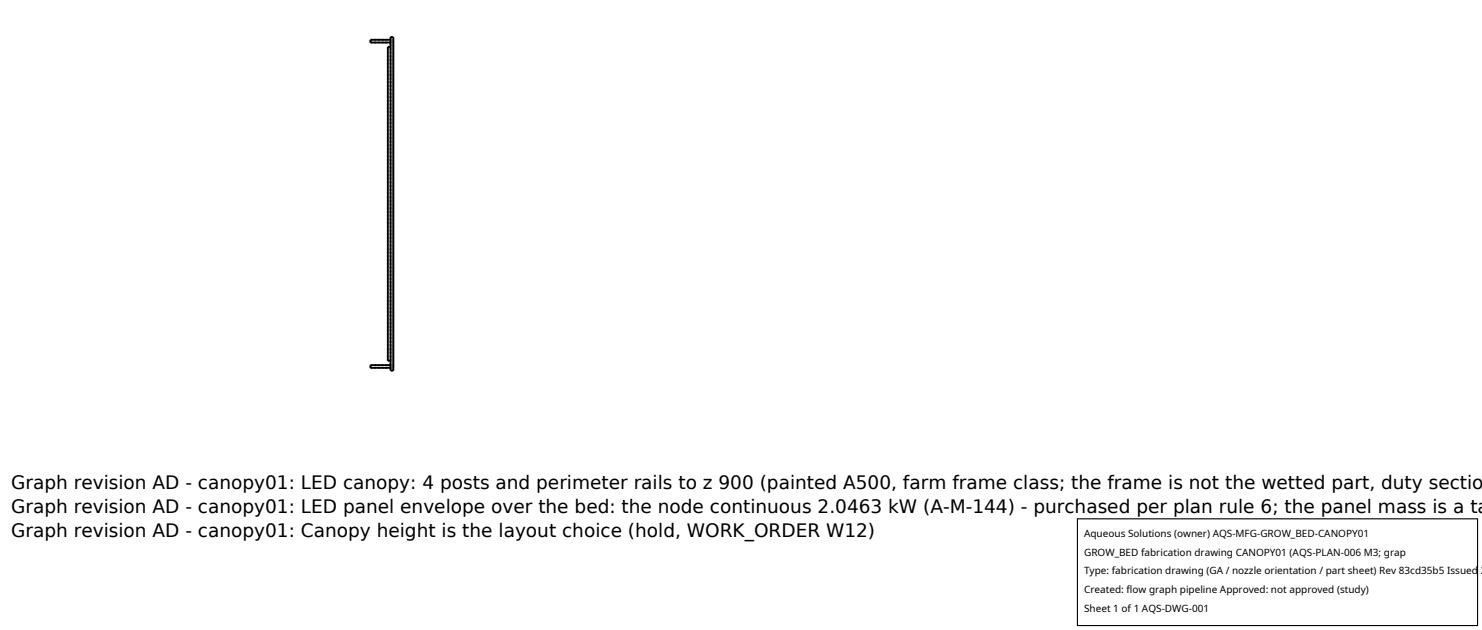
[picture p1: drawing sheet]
<svg xmlns="http://www.w3.org/2000/svg" width="212mm" height="90mm" viewBox="0 0 212 90" stroke-linecap="round" stroke-linejoin="round" font-family="sans-serif">
<defs><g id="words">
<g font-size="2.6">
<text x="1.6" y="69.8">Graph revision AD - canopy01: LED canopy: 4 posts and perimeter rails to z 900 (painted A500, farm frame class; the frame is not the wetted part, duty sectio</text>
<text x="1.6" y="73.3">Graph revision AD - canopy01: LED panel envelope over the bed: the node continuous 2.0463 kW (A-M-144) - purchased per plan rule 6; the panel mass is a ta</text>
<text x="1.6" y="76.7">Graph revision AD - canopy01: Canopy height is the layout choice (hold, WORK_ORDER W12)</text>
</g>
<g font-size="1.4">
<text x="154.8" y="76.6">Aqueous Solutions (owner) AQS-MFG-GROW_BED-CANOPY01</text>
<text x="154.8" y="79.3">GROW_BED fabrication drawing CANOPY01 (AQS-PLAN-006 M3; grap</text>
<text x="154.8" y="82">Type: fabrication drawing (GA / nozzle orientation / part sheet) Rev 83cd35b5 Issued 2</text>
<text x="154.8" y="84.7">Created: flow graph pipeline Approved: not approved (study)</text>
<text x="154.8" y="87.4">Sheet 1 of 1 AQS-DWG-001</text>
</g>
</g></defs>
<g fill="none" stroke="#a0a0a0" stroke-width=".26" stroke-dasharray=".3 .3" stroke-linecap="butt">
<path d="M52.9 6.1h3.3M52.9 6.1v-.4M52.9 5.7h2.9M52.9 6.1h2.9M55.4 6.7h.4M55.8 6.1h.4M55.8 6.1v-.4M55.8 5.7h.4M55.8 5.3h.4M55.8 5.3v47.6M56.2 6.1v-.4M52.9 52.5h2.9"/>
<path d="M52.9 52.5v-.4M52.9 52.1h3.3M52.9 52.1h2.9M55.4 51.5h.4M55.4 51.5v-44.8M55.8 52.1h.4M55.8 52.1v-46M55.8 52.5h.4M55.8 52.5v-.4M55.8 52.9h.4M55.8 51.5v-44.8M56.2 52.1v-46"/>
<path d="M56.2 52.5v-.4M56.2 52.9v-47.6"/>
</g>
<path d="M55.8 5.7h-2.9v.4h2.9M55.8 5.3h.4v47.6h-.4zM55.8 6.7h-.4v44.8h.4M55.8 52.1h-2.9v.4h2.9" fill="none" stroke="#000" stroke-width=".26"/>
<path d="M153.9 74.1h57.1v15.2h-57.1z" fill="#fff" stroke="#000" stroke-width=".16"/>
<use href="#words"/>
</svg>
